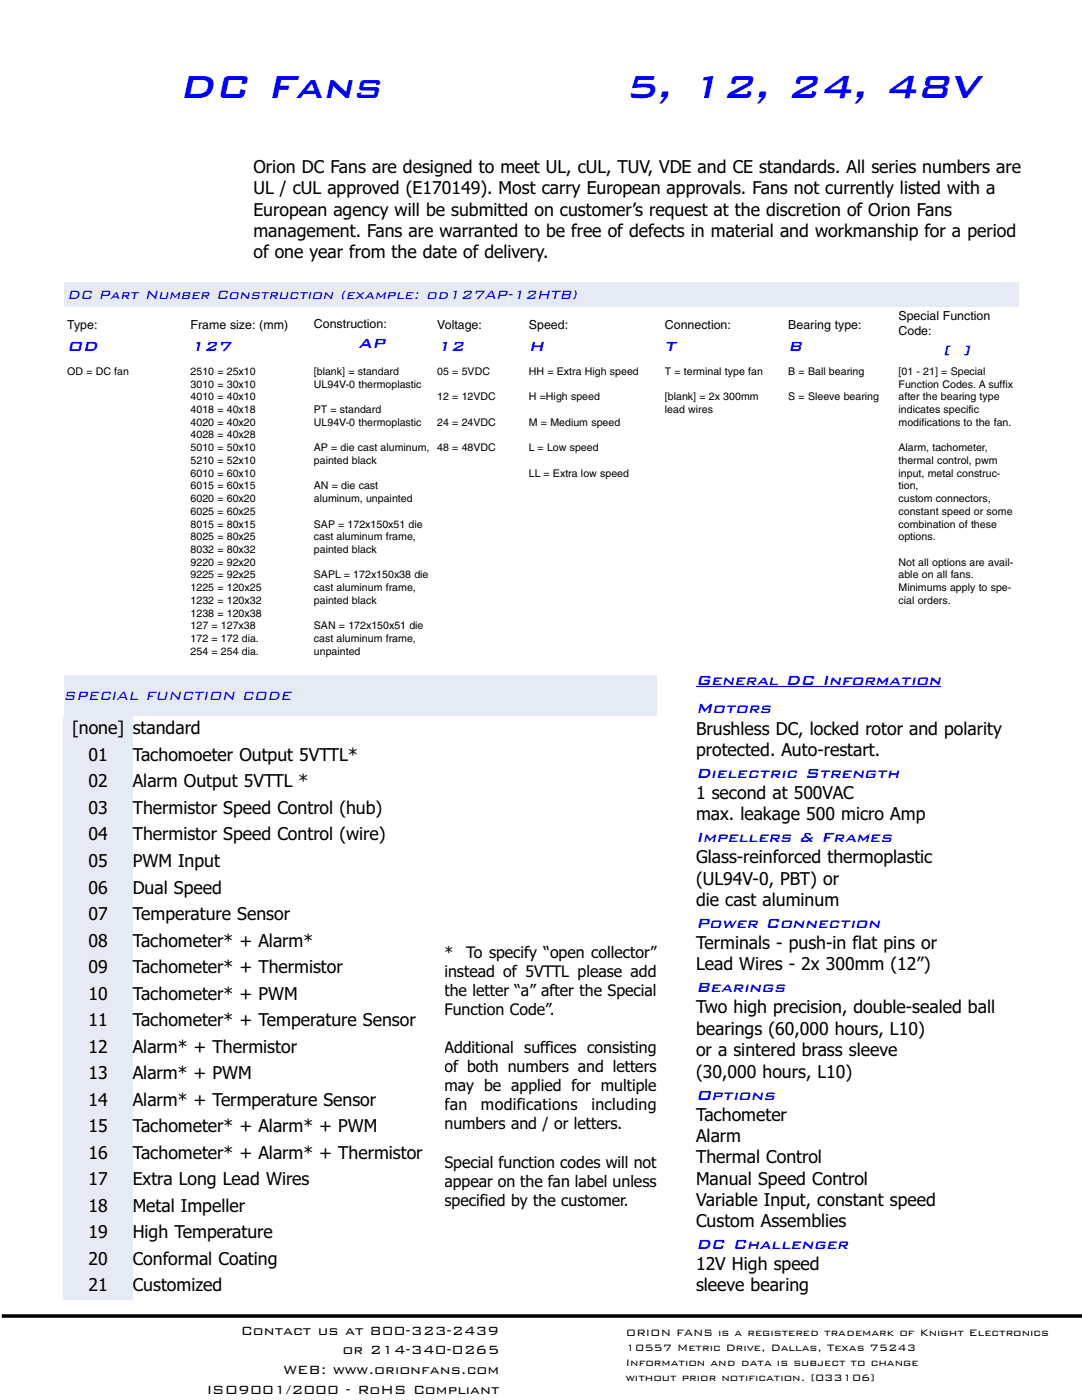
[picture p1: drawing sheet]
<svg xmlns="http://www.w3.org/2000/svg" width="216mm" height="279mm" viewBox="0 0 216 279" stroke-linecap="round" stroke-linejoin="round" font-family="sans-serif">
<defs><g id="words">
<g font-size="8.7" fill="#00f">
<text x="35.7" y="19.5">DC Fans</text>
<text x="124.6" y="19.5">5, 12, 24, 48V</text>
</g>
<g font-size="3.6" fill="#00f">
<text x="13.4" y="70.1">OD</text>
<text x="38" y="70.1">127</text>
<text x="71.6" y="69.4">AP</text>
<text x="87.3" y="70.1">12</text>
<text x="105.5" y="70.1">H</text>
<text x="132.7" y="70.1">T</text>
<text x="157.3" y="70.1">B</text>
<text x="188.2" y="70.8">[</text>
<text x="192.4" y="70.8">]</text>
<text x="138.9" y="136.6">General DC Information</text>
<text x="138.9" y="142.4">Motors</text>
<text x="138.9" y="155.2">Dielectric Strength</text>
<text x="138.9" y="168.1">Impellers &amp; Frames</text>
<text x="138.9" y="185.1">Power Connection</text>
<text x="138.9" y="198">Bearings</text>
<text x="138.9" y="219.5">Options</text>
<text x="138.9" y="249.2">DC Challenger</text>
</g>
<g font-size="3.5">
<text x="50.6" y="34.6">Orion DC Fans are designed to meet UL, cUL, TUV, VDE and CE standards. All series numbers are</text>
<text x="50.6" y="38.8">UL / cUL approved (E170149). Most carry European approvals. Fans not currently listed with a</text>
<text x="50.6" y="43">European agency will be submitted on customer’s request at the discretion of Orion Fans</text>
<text x="50.6" y="47.3">management. Fans are warranted to be free of defects in material and workmanship for a period</text>
<text x="50.6" y="51.5">of one year from the date of delivery.</text>
<text x="14.4" y="146.6">[none]</text>
<text x="26.5" y="146.6">standard</text>
<text x="138.9" y="146.6">Brushless DC, locked rotor and polarity</text>
<text x="17.7" y="151.9">01</text>
<text x="26.5" y="151.9">Tachomoeter Output 5VTTL*</text>
<text x="138.9" y="150.9">protected. Auto-restart.</text>
<text x="17.7" y="157.2">02</text>
<text x="26.5" y="157.2">Alarm Output 5VTTL *</text>
<text x="138.9" y="159.5">1 second at 500VAC</text>
<text x="17.7" y="162.4">03</text>
<text x="17.7" y="167.7">04</text>
<text x="26.5" y="162.4">Thermistor Speed Control (hub)</text>
<text x="26.5" y="167.7">Thermistor Speed Control (wire)</text>
<text x="138.9" y="163.7">max. leakage 500 micro Amp</text>
<text x="17.7" y="173">05</text>
<text x="26.5" y="173">PWM Input</text>
<text x="138.9" y="172.3">Glass-reinforced thermoplastic</text>
<text x="17.7" y="178.3">06</text>
<text x="26.5" y="178.3">Dual Speed</text>
<text x="138.9" y="176.6">(UL94V-0, PBT) or</text>
<text x="17.7" y="183.6">07</text>
<text x="26.5" y="183.6">Temperature Sensor</text>
<text x="138.9" y="180.8">die cast aluminum</text>
<text x="17.7" y="188.9">08</text>
<text x="26.5" y="188.9">Tachometer* + Alarm*</text>
<text x="138.9" y="189.4">Terminals - push-in flat pins or</text>
<text x="17.7" y="194.2">09</text>
<text x="26.5" y="194.2">Tachometer* + Thermistor</text>
<text x="138.9" y="193.6">Lead Wires - 2x 300mm (12”)</text>
<text x="17.7" y="199.5">10</text>
<text x="26.5" y="199.5">Tachometer* + PWM</text>
<text x="138.9" y="202.3">Two high precision, double-sealed ball</text>
<text x="17.7" y="204.8">11</text>
<text x="26.5" y="204.8">Tachometer* + Temperature Sensor</text>
<text x="138.9" y="206.5">bearings (60,000 hours, L10)</text>
<text x="17.7" y="210.1">12</text>
<text x="17.7" y="215.4">13</text>
<text x="26.5" y="210.1">Alarm* + Thermistor</text>
<text x="26.5" y="215.4">Alarm* + PWM</text>
<text x="138.9" y="210.7">or a sintered brass sleeve</text>
<text x="138.9" y="215.1">(30,000 hours, L10)</text>
<text x="17.7" y="220.6">14</text>
<text x="26.5" y="220.6">Alarm* + Termperature Sensor</text>
<text x="17.7" y="225.9">15</text>
<text x="26.5" y="225.9">Tachometer* + Alarm* + PWM</text>
<text x="138.9" y="223.7">Tachometer</text>
<text x="138.9" y="228">Alarm</text>
<text x="17.7" y="231.2">16</text>
<text x="26.5" y="231.2">Tachometer* + Alarm* + Thermistor</text>
<text x="138.9" y="232.2">Thermal Control</text>
<text x="17.7" y="236.5">17</text>
<text x="26.5" y="236.5">Extra Long Lead Wires</text>
<text x="138.9" y="236.4">Manual Speed Control</text>
<text x="17.7" y="241.8">18</text>
<text x="26.5" y="241.8">Metal Impeller</text>
<text x="138.9" y="240.7">Variable Input, constant speed</text>
<text x="138.9" y="244.9">Custom Assemblies</text>
<text x="17.7" y="247.1">19</text>
<text x="26.5" y="247.1">High Temperature</text>
<text x="17.7" y="252.4">20</text>
<text x="17.7" y="257.7">21</text>
<text x="26.5" y="252.4">Conformal Coating</text>
<text x="26.5" y="257.7">Customized</text>
<text x="138.9" y="253.5">12V High speed</text>
<text x="138.9" y="257.7">sleeve bearing</text>
</g>
<g font-size="3.2" fill="#00f">
<text x="13.4" y="59.6">DC Part Number Construction (example: od127AP-12HTB)</text>
<text x="12.7" y="139.7">SPECIAL FUNCTION CODE</text>
</g>
<g font-size="3.2">
<text x="88.7" y="191.1">*</text>
<text x="93" y="191.1">To specify “open collector”</text>
<text x="88.7" y="194.9">instead of 5VTTL please add</text>
<text x="88.7" y="198.7">the letter “a” after the Special</text>
<text x="88.7" y="202.5">Function Code”.</text>
<text x="88.7" y="210.1">Additional suffices consisting</text>
<text x="88.7" y="214">of both numbers and letters</text>
<text x="88.7" y="217.8">may be applied for multiple</text>
<text x="88.7" y="221.6">fan</text>
<text x="96" y="221.6">modifications</text>
<text x="118" y="221.6">including</text>
<text x="88.7" y="225.4">numbers and / or letters.</text>
<text x="88.7" y="233">Special function codes will not</text>
<text x="88.7" y="236.8">appear on the fan label unless</text>
<text x="88.7" y="240.6">specified by the customer.</text>
<text x="48.1" y="266.4">Contact us at 800-323-2439</text>
<text x="56.6" y="274.2">WEB: www.orionfans.com</text>
<text x="68.4" y="270.3">or 214-340-0265</text>
<text x="41.2" y="278.1">ISO9001/2000 - RoHS Compliant</text>
</g>
<g font-size="2.5">
<text x="13.4" y="65.7">Type:</text>
<text x="38" y="65.7">Frame size: (mm)</text>
<text x="62.6" y="65.4">Construction:</text>
<text x="87.3" y="65.7">Voltage:</text>
<text x="105.5" y="65.7">Speed:</text>
<text x="132.7" y="65.7">Connection:</text>
<text x="157.3" y="65.7">Bearing type:</text>
<text x="179.3" y="63.9">Special Function</text>
<text x="179.3" y="66.8">Code:</text>
<text x="124.9" y="266.5">ORION FANS is a registered trademark of Knight Electronics</text>
<text x="124.9" y="269.6">10557 Metric Drive, Dallas, Texas 75243</text>
<text x="124.9" y="272.6">Information and data is subject to change</text>
<text x="124.9" y="275.7">without prior notification. [033106]</text>
</g>
<g font-size="2.1">
<text x="13.4" y="74.8">OD = DC fan</text>
<text x="38" y="74.8">2510 = 25x10</text>
<text x="38" y="77.3">3010 = 30x10</text>
<text x="62.6" y="74.8">[blank] = standard</text>
<text x="62.6" y="77.3">UL94V-0 thermoplastic</text>
<text x="87.3" y="74.8">05 = 5VDC</text>
<text x="105.5" y="74.8">HH = Extra High speed</text>
<text x="132.7" y="74.8">T = terminal type fan</text>
<text x="157.3" y="74.8">B = Ball bearing</text>
<text x="179.3" y="74.8">[01 - 21] = Special</text>
<text x="179.3" y="77.3">Function Codes. A suffix</text>
<text x="38" y="79.9">4010 = 40x10</text>
<text x="38" y="82.4">4018 = 40x18</text>
<text x="62.6" y="82.4">PT = standard</text>
<text x="87.3" y="79.9">12 = 12VDC</text>
<text x="105.5" y="79.9">H =High speed</text>
<text x="132.7" y="79.9">[blank] = 2x 300mm</text>
<text x="132.7" y="82.4">lead wires</text>
<text x="157.3" y="79.9">S = Sleeve bearing</text>
<text x="179.3" y="79.9">after the bearing type</text>
<text x="179.3" y="82.4">indicates specific</text>
<text x="38" y="85">4020 = 40x20</text>
<text x="38" y="87.5">4028 = 40x28</text>
<text x="62.6" y="85">UL94V-0 thermoplastic</text>
<text x="87.3" y="85">24 = 24VDC</text>
<text x="105.5" y="85">M = Medium speed</text>
<text x="179.3" y="85">modifications to the fan.</text>
<text x="38" y="90">5010 = 50x10</text>
<text x="38" y="92.6">5210 = 52x10</text>
<text x="38" y="95.1">6010 = 60x10</text>
<text x="62.6" y="90">AP = die cast aluminum,</text>
<text x="62.6" y="92.6">painted black</text>
<text x="87.3" y="90">48 = 48VDC</text>
<text x="105.5" y="90">L = Low speed</text>
<text x="105.5" y="95.1">LL = Extra low speed</text>
<text x="179.3" y="90">Alarm, tachometer,</text>
<text x="179.3" y="92.6">thermal control, pwm</text>
<text x="179.3" y="95.1">input, metal construc-</text>
<text x="38" y="97.7">6015 = 60x15</text>
<text x="38" y="100.2">6020 = 60x20</text>
<text x="62.6" y="97.7">AN = die cast</text>
<text x="62.6" y="100.2">aluminum, unpainted</text>
<text x="179.3" y="97.7">tion,</text>
<text x="179.3" y="100.2">custom connectors,</text>
<text x="38" y="102.7">6025 = 60x25</text>
<text x="38" y="105.3">8015 = 80x15</text>
<text x="38" y="107.8">8025 = 80x25</text>
<text x="62.6" y="105.3">SAP = 172x150x51 die</text>
<text x="62.6" y="107.8">cast aluminum frame,</text>
<text x="179.3" y="102.7">constant speed or some</text>
<text x="179.3" y="105.3">combination of these</text>
<text x="179.3" y="107.8">options.</text>
<text x="38" y="110.4">8032 = 80x32</text>
<text x="38" y="112.9">9220 = 92x20</text>
<text x="62.6" y="110.4">painted black</text>
<text x="179.3" y="112.9">Not all options are avail-</text>
<text x="38" y="115.4">9225 = 92x25</text>
<text x="38" y="118">1225 = 120x25</text>
<text x="62.6" y="115.4">SAPL = 172x150x38 die</text>
<text x="62.6" y="118">cast aluminum frame,</text>
<text x="179.3" y="115.4">able on all fans.</text>
<text x="179.3" y="118">Minimums apply to spe-</text>
<text x="38" y="120.5">1232 = 120x32</text>
<text x="38" y="123.1">1238 = 120x38</text>
<text x="38" y="125.6">127 = 127x38</text>
<text x="62.6" y="120.5">painted black</text>
<text x="62.6" y="125.6">SAN = 172x150x51 die</text>
<text x="179.3" y="120.5">cial orders.</text>
<text x="38" y="128.1">172 = 172 dia.</text>
<text x="38" y="130.7">254 = 254 dia.</text>
<text x="62.6" y="128.1">cast aluminum frame,</text>
<text x="62.6" y="130.7">unpainted</text>
</g>
</g></defs>
<path d="M12.7 56.3h190.5v4.9h-190.5z" fill="#e6eaf5"/>
<g fill="#fff">
<path d="M12.7 72.6h24.6v61.5h-24.6z"/>
<path d="M37.3 72.6h24.6v61.5h-24.6z"/>
<path d="M61.9 72.6h24.6v61.5h-24.6z"/>
<path d="M86.5 72.6h18.3v61.5h-18.3z"/>
<path d="M104.8 72.6h27.2v61.5h-27.2z"/>
<path d="M132 72.6h24.6v61.5h-24.6z"/>
<path d="M156.6 72.6h22v61.5h-22z"/>
<path d="M178.6 72.6h24.6v61.5h-24.6z"/>
</g>
<path d="M138.9 137h48.9" fill="none" stroke="#00f" stroke-width=".24"/>
<path d="M.4 262.6h215.5" fill="none" stroke="#000" stroke-width=".71" stroke-linecap="butt"/>
<path d="M100 7.9h16.1v21.6h-16.1z" fill="#fff"/>
<g fill="#e6eaf5">
<path d="M12.7 134.8h118.3v8.1h-118.3z"/>
<path d="M12.7 142.9h13.8v5.3h-13.8z"/>
</g>
<g fill="#fff">
<path d="M26.5 142.9h62.2v5.3h-62.2z"/>
<path d="M88.7 142.9h42.3v116.4h-42.3z"/>
</g>
<path d="M12.7 148.2h13.8v5.3h-13.8z" fill="#e6eaf5"/>
<path d="M26.5 148.2h62.2v5.3h-62.2z" fill="#fff"/>
<path d="M12.7 153.5h13.8v5.3h-13.8z" fill="#e6eaf5"/>
<path d="M26.5 153.5h62.2v5.3h-62.2z" fill="#fff"/>
<path d="M12.7 158.8h13.8v5.3h-13.8z" fill="#e6eaf5"/>
<path d="M26.5 158.8h62.2v5.3h-62.2z" fill="#fff"/>
<path d="M12.7 164.1h13.8v5.3h-13.8z" fill="#e6eaf5"/>
<path d="M26.5 164.1h62.2v5.3h-62.2z" fill="#fff"/>
<path d="M12.7 169.4h13.8v5.3h-13.8z" fill="#e6eaf5"/>
<path d="M26.5 169.4h62.2v5.3h-62.2z" fill="#fff"/>
<path d="M12.7 174.7h13.8v5.3h-13.8z" fill="#e6eaf5"/>
<path d="M26.5 174.7h62.2v5.3h-62.2z" fill="#fff"/>
<path d="M12.7 180h13.8v5.3h-13.8z" fill="#e6eaf5"/>
<path d="M26.5 180h62.2v5.3h-62.2z" fill="#fff"/>
<path d="M12.7 185.3h13.8v5.3h-13.8z" fill="#e6eaf5"/>
<path d="M26.5 185.3h62.2v5.3h-62.2z" fill="#fff"/>
<path d="M12.7 190.6h13.8v5.3h-13.8z" fill="#e6eaf5"/>
<path d="M26.5 190.6h62.2v5.3h-62.2z" fill="#fff"/>
<path d="M12.7 195.9h13.8v5.2h-13.8z" fill="#e6eaf5"/>
<path d="M26.5 195.9h62.2v5.2h-62.2z" fill="#fff"/>
<path d="M12.7 201.1h13.8v5.3h-13.8z" fill="#e6eaf5"/>
<path d="M26.5 201.1h62.2v5.3h-62.2z" fill="#fff"/>
<path d="M12.7 206.4h13.8v5.3h-13.8z" fill="#e6eaf5"/>
<path d="M26.5 206.4h62.2v5.3h-62.2z" fill="#fff"/>
<path d="M12.7 211.7h13.8v5.3h-13.8z" fill="#e6eaf5"/>
<path d="M26.5 211.7h62.2v5.3h-62.2z" fill="#fff"/>
<path d="M12.7 217h13.8v5.3h-13.8z" fill="#e6eaf5"/>
<path d="M26.5 217h62.2v5.3h-62.2z" fill="#fff"/>
<path d="M12.7 222.3h13.8v5.3h-13.8z" fill="#e6eaf5"/>
<path d="M26.5 222.3h62.2v5.3h-62.2z" fill="#fff"/>
<path d="M12.7 227.6h13.8v5.3h-13.8z" fill="#e6eaf5"/>
<path d="M26.5 227.6h62.2v5.3h-62.2z" fill="#fff"/>
<path d="M12.7 232.9h13.8v5.3h-13.8z" fill="#e6eaf5"/>
<path d="M26.5 232.9h62.2v5.3h-62.2z" fill="#fff"/>
<path d="M12.7 238.2h13.8v5.3h-13.8z" fill="#e6eaf5"/>
<path d="M26.5 238.2h62.2v5.3h-62.2z" fill="#fff"/>
<path d="M12.7 243.5h13.8v5.3h-13.8z" fill="#e6eaf5"/>
<path d="M26.5 243.5h62.2v5.3h-62.2z" fill="#fff"/>
<path d="M12.7 248.8h13.8v5.2h-13.8z" fill="#e6eaf5"/>
<path d="M26.5 248.8h62.2v5.2h-62.2z" fill="#fff"/>
<path d="M12.7 254h13.8v5.3h-13.8z" fill="#e6eaf5"/>
<g fill="#fff">
<path d="M26.5 254h62.2v5.3h-62.2z"/>
<path d="M15.1 24.1h35.1v30.3h-35.1z"/>
<path d="M172 249.5h20.3v10.1h-20.3z"/>
<path d="M171.9 219h19.3v12h-19.3z"/>
<path d="M12.7 264.2h14.8v13.4h-14.8z"/>
<path d="M95.8 146.8h29.2v36h-29.2z"/>
</g>
<use href="#words"/>
</svg>
